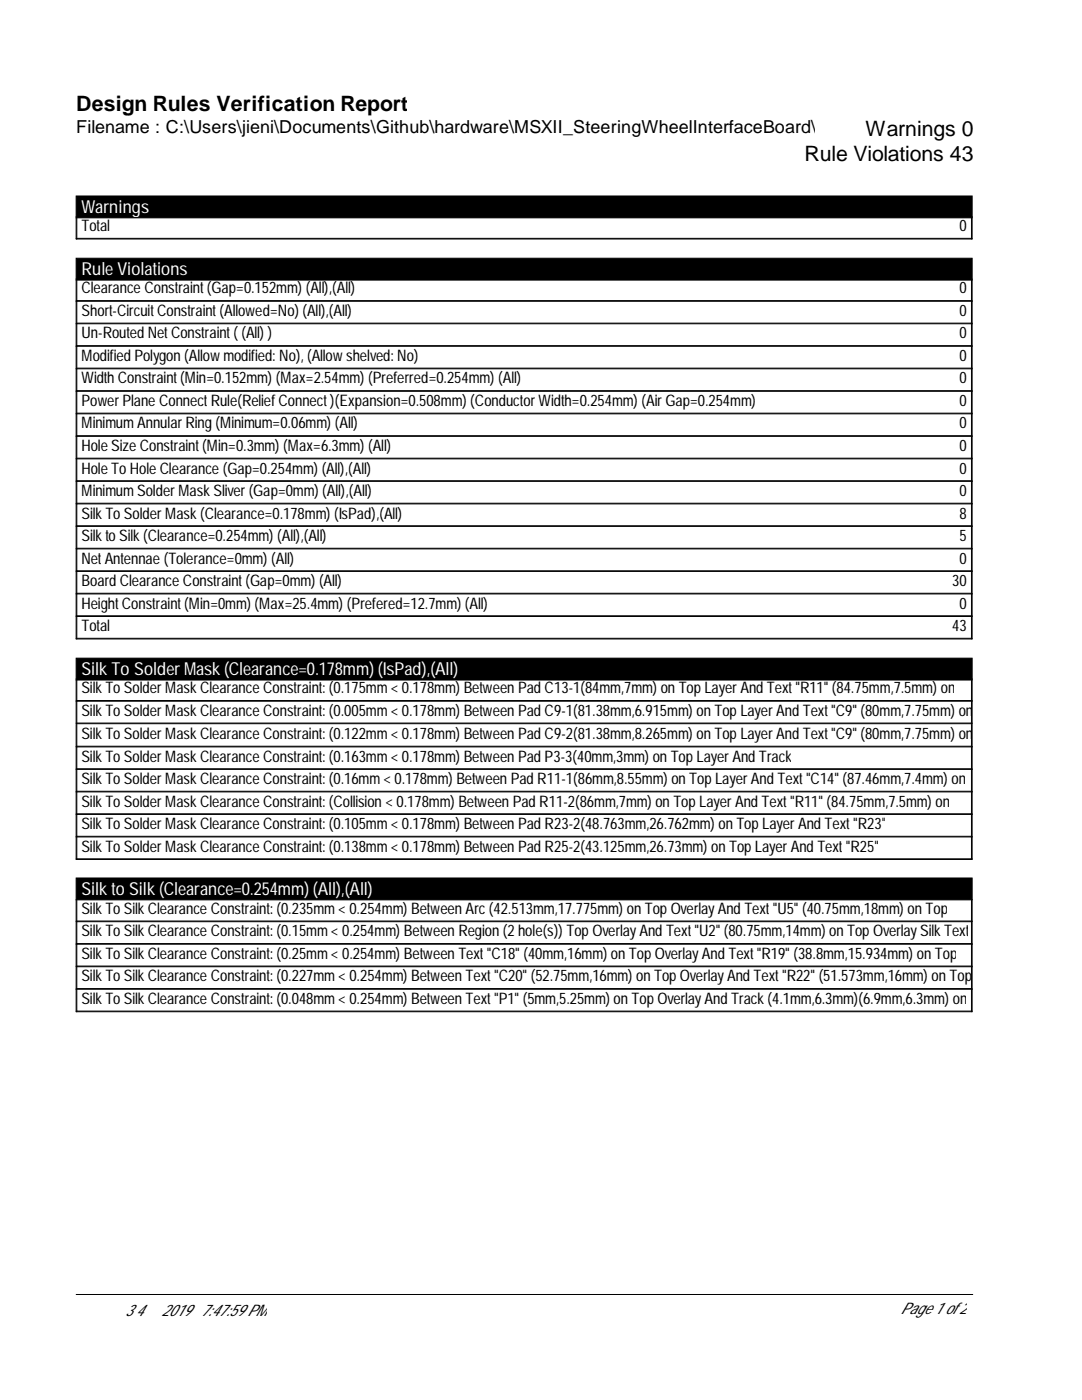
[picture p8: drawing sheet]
<svg xmlns="http://www.w3.org/2000/svg" width="216mm" height="279mm" viewBox="0 0 216 279" stroke-linecap="round" stroke-linejoin="round" font-family="sans-serif">
<defs><g id="words">
<g font-size="4.2">
<text x="15.2" y="22.2">Design Rules Verification Report</text>
<text x="172.7" y="27.1">Warnings 0</text>
<text x="160.5" y="32.1">Rule Violations 43</text>
</g>
<text font-size="3.6" x="15.2" y="26.6">Filename : C:\Users\jieni\Documents\Github\hardware\MSXII_SteeringWheelInterfaceBoard\</text>
<g font-size="3.6" fill="#fff">
<text x="16.3" y="42.4">Warnings</text>
<text x="16.3" y="54.9">RuleViolations</text>
<text x="16.3" y="134.7">Silk To SolderMask(Clearance=0.178mm) (IsPad),(All)</text>
<text x="16.3" y="178.6">Silkto Silk(Clearance=0.254mm) (All),(All)</text>
</g>
<g font-size="3.2">
<text x="16.3" y="46.1">Total</text>
<text x="191.5" y="46.1">0</text>
<text x="16.3" y="58.6">ClearanceConstraint(Gap=0.152mm) (All),(All)</text>
<text x="191.5" y="58.6">0</text>
<text x="16.3" y="63">Short-CircuitConstraint(Allowed=No) (All),(All)</text>
<text x="191.5" y="63">0</text>
<text x="16.3" y="67.5">Un-Routed NetConstraint((All) )</text>
<text x="191.5" y="67.5">0</text>
<text x="16.3" y="72">Modified Polygon(Allowmodified: No), (Allowshelved: No)</text>
<text x="16.3" y="76.5">WidthConstraint(Min=0.152mm) (Max=2.54mm) (Preferred=0.254mm) (All)</text>
<text x="191.5" y="72">0</text>
<text x="191.5" y="76.5">0</text>
<text x="16.3" y="81">PowerPlaneConnectRule(ReliefConnect)(Expansion=0.508mm) (ConductorWidth=0.254mm) (AirGap=0.254mm)</text>
<text x="191.5" y="81">0</text>
<text x="16.3" y="85.5">MinimumAnnularRing(Minimum=0.06mm) (All)</text>
<text x="191.5" y="85.5">0</text>
<text x="16.3" y="90">HoleSizeConstraint(Min=0.3mm) (Max=6.3mm) (All)</text>
<text x="16.3" y="94.5">HoleToHoleClearance(Gap=0.254mm) (All),(All)</text>
<text x="191.5" y="90">0</text>
<text x="191.5" y="94.5">0</text>
<text x="16.3" y="99">MinimumSolderMaskSliver(Gap=0mm) (All),(All)</text>
<text x="191.5" y="99">0</text>
<text x="16.3" y="103.5">SilkToSolderMask(Clearance=0.178mm) (IsPad),(All)</text>
<text x="16.3" y="108">SilktoSilk(Clearance=0.254mm) (All),(All)</text>
<text x="191.5" y="103.5">8</text>
<text x="191.5" y="108">5</text>
<text x="16.3" y="112.5">NetAntennae(Tolerance=0mm) (All)</text>
<text x="191.5" y="112.5">0</text>
<text x="16.3" y="117">BoardClearanceConstraint(Gap=0mm) (All)</text>
<text x="190" y="117">30</text>
<text x="16.3" y="121.5">HeightConstraint(Min=0mm) (Max=25.4mm) (Prefered=12.7mm) (All)</text>
<text x="16.3" y="126">Total</text>
<text x="190" y="126">43</text>
<text x="191.5" y="121.5">0</text>
<text x="16.3" y="138.4">SilkToSolderMaskClearanceConstraint: (0.175mm&lt; 0.178mm) BetweenPad C13-1(84mm,7mm) onTopLayerAnd Text&quot;R11&quot; (84.75mm,7.5mm) on</text>
<text x="16.3" y="142.9">SilkToSolderMaskClearanceConstraint: (0.005mm&lt; 0.178mm) BetweenPad C9-1(81.38mm,6.915mm) onTopLayerAnd Text&quot;C9&quot; (80mm,7.75mm) on</text>
<text x="16.3" y="147.5">SilkToSolderMaskClearanceConstraint: (0.122mm&lt; 0.178mm) BetweenPad C9-2(81.38mm,8.265mm) onTopLayerAnd Text&quot;C9&quot; (80mm,7.75mm) on</text>
<text x="16.3" y="152">SilkToSolderMaskClearanceConstraint: (0.163mm&lt; 0.178mm) BetweenPad P3-3(40mm,3mm) onTopLayerAnd Track</text>
<text x="16.3" y="156.5">SilkToSolderMaskClearanceConstraint: (0.16mm&lt; 0.178mm) BetweenPad R11-1(86mm,8.55mm) onTopLayerAnd Text&quot;C14&quot; (87.46mm,7.4mm) on</text>
<text x="16.3" y="161">SilkToSolderMaskClearanceConstraint: (Collision&lt; 0.178mm) BetweenPad R11-2(86mm,7mm) onTopLayerAnd Text&quot;R11&quot; (84.75mm,7.5mm) on</text>
<text x="16.3" y="165.5">SilkToSolderMaskClearanceConstraint: (0.105mm&lt; 0.178mm) BetweenPad R23-2(48.763mm,26.762mm) onTopLayerAnd Text&quot;R23&quot;</text>
<text x="16.3" y="170">SilkToSolderMaskClearanceConstraint: (0.138mm&lt; 0.178mm) BetweenPad R25-2(43.125mm,26.73mm) onTopLayerAnd Text&quot;R25&quot;</text>
<text x="16.3" y="182.4">SilkToSilkClearanceConstraint: (0.235mm&lt; 0.254mm) BetweenArc(42.513mm,17.775mm) onTopOverlayAnd Text&quot;U5&quot; (40.75mm,18mm) onTop</text>
<text x="16.3" y="186.9">SilkToSilkClearanceConstraint: (0.15mm&lt; 0.254mm) BetweenRegion(2hole(s)) TopOverlayAnd Text&quot;U2&quot; (80.75mm,14mm) onTopOverlaySilkText</text>
<text x="16.3" y="191.4">SilkToSilkClearanceConstraint: (0.25mm&lt; 0.254mm) BetweenText&quot;C18&quot; (40mm,16mm) onTopOverlayAnd Text&quot;R19&quot; (38.8mm,15.934mm) onTop</text>
<text x="16.3" y="195.9">SilkToSilkClearanceConstraint: (0.227mm&lt; 0.254mm) BetweenText&quot;C20&quot; (52.75mm,16mm) onTopOverlayAnd Text&quot;R22&quot; (51.573mm,16mm) onTop</text>
<text x="16.3" y="200.3">SilkToSilkClearanceConstraint: (0.048mm&lt; 0.254mm) BetweenText&quot;P1&quot; (5mm,5.25mm) onTopOverlayAnd Track(4.1mm,6.3mm)(6.9mm,6.3mm) on</text>
<text x="25" y="262.6">34</text>
<text x="32.2" y="262.6">2019 7:47:59PM</text>
<text x="179.7" y="262.3">Page1 of2</text>
</g>
</g></defs>
<path d="M15.2 39.1h178.8v4.4h-178.8zM15.2 51.5h178.8v4.4h-178.8zM15.2 131.4h178.8v4.3h-178.8zM15.2 175.2h178.8v4.4h-178.8z" fill="#000" stroke="#000" stroke-width=".2"/>
<g fill="none" stroke="#000" stroke-width=".2">
<path d="M15.2 43.2v4.5h178.8v-4.5M15.2 47.6h178.8M15.2 55.6v71.9h178.8v-71.9M15.2 60h178.8M15.3 43.2v4.5M15.3 55.6v71.9M193.8 43.2v4.5M193.8 55.6v71.9M15.2 60.1h178.8M15.2 64.6h178.8M15.2 64.5h178.8M15.2 69.1h178.8"/>
<path d="M15.2 69h178.8M15.2 73.6h178.8M15.2 73.5h178.8M15.2 78.1h178.8M15.2 78h178.8M15.2 82.6h178.8M15.2 82.5h178.8M15.2 87.1h178.8M15.2 87h178.8M15.2 91.6h178.8M15.2 91.4h178.8M15.2 96.1h178.8"/>
<path d="M15.2 95.9h178.8M15.2 100.6h178.8M15.2 100.4h178.8M15.2 105.1h178.8M15.2 104.9h178.8M15.2 109.5h178.8M15.2 109.4h178.8M15.2 114h178.8M15.2 113.9h178.8M15.2 118.5h178.8M15.2 118.4h178.8M15.2 135.4v9h178.8v-9"/>
<path d="M15.2 123h178.8M15.2 122.9h178.8M15.2 127.4h178.8M15.2 139.9h178.8M15.2 139.8h178.8M15.3 135.4v9M193.8 135.4v9M15.2 144.6v26.9h178.8v-26.9M15.2 144.3h178.8M15.2 149.1h178.8M15.2 148.9h178.8M15.2 153.6h178.8"/>
<path d="M15.2 153.4h178.8M15.2 158h178.8M15.2 157.9h178.8M15.3 144.6v26.9M193.8 144.6v26.9M15.2 179.5v22.4h178.8v-22.4M15.2 162.5h178.8M15.2 162.4h178.8M15.2 167h178.8M15.2 166.9h178.8M15.2 171.4h178.8M15.3 179.5v22.4"/>
<path d="M193.8 179.5v22.4M15.2 183.9h178.8M15.2 183.8h178.8M15.2 188.4h178.8M15.2 188.3h178.8M15.2 192.9h178.8M15.2 192.8h178.8M15.2 197.4h178.8M15.2 197.3h178.8M15.2 201.8h178.8M15.2 258.3h178.9"/>
</g>
<use href="#words"/>
</svg>
